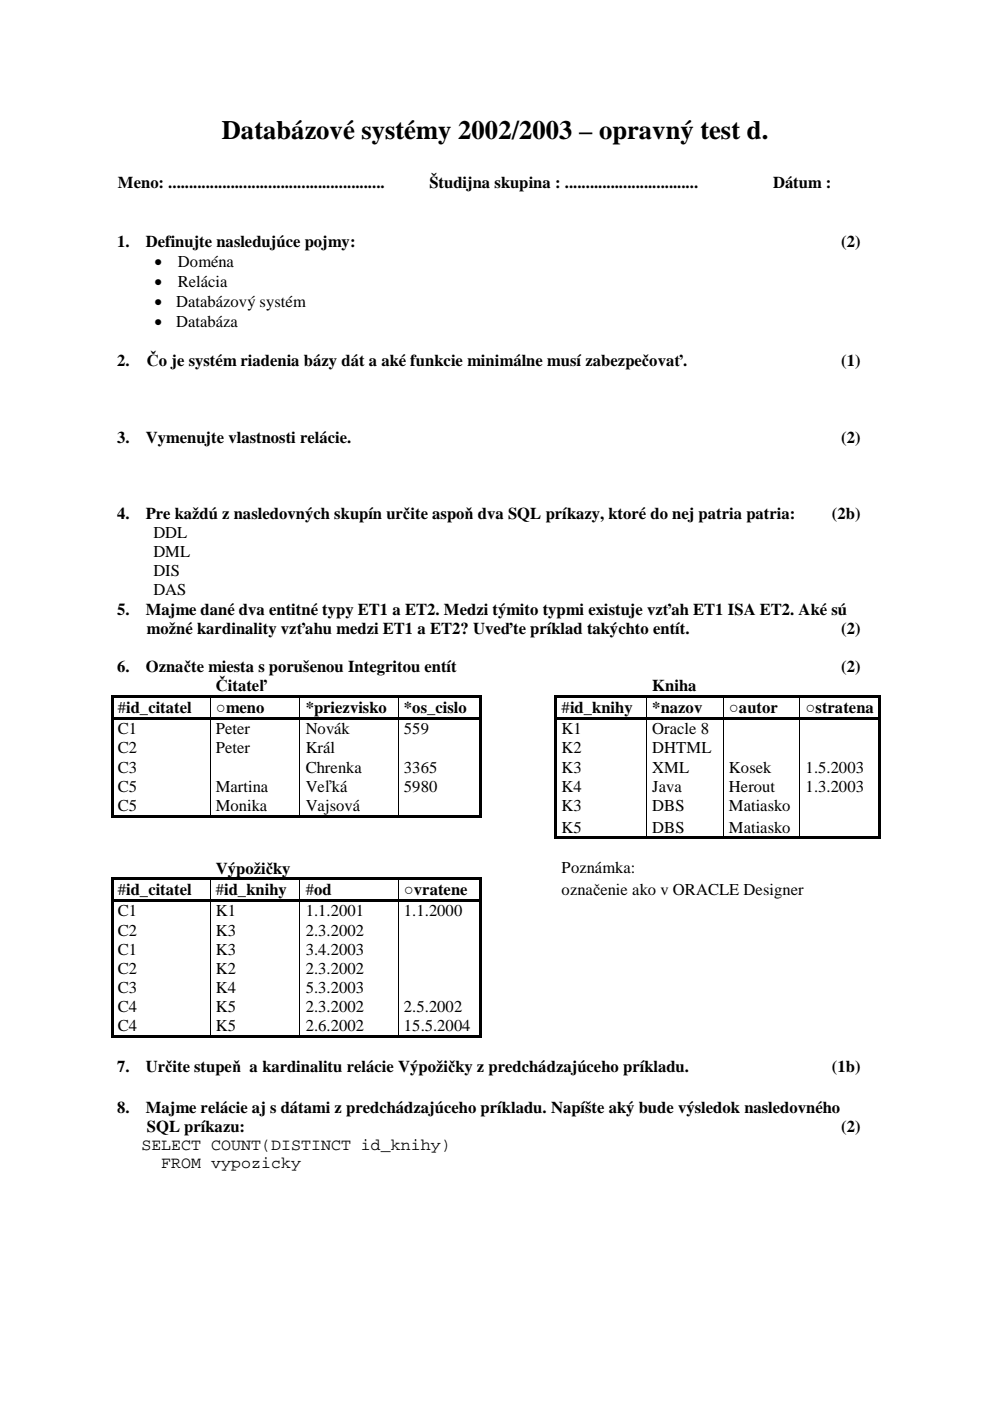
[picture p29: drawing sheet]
<svg xmlns="http://www.w3.org/2000/svg" width="210mm" height="297mm" viewBox="0 0 210 297" stroke-linecap="round" stroke-linejoin="round" font-family="sans-serif">
<defs><g id="words">
<text font-size="5.6" x="47" y="29.5">Databázové systémy 2002/2003 – opravný test d.</text>
<g font-size="3.5">
<text x="25" y="39.9">Meno: ....................................................</text>
<text x="91.1" y="39.9">Študijna skupina : ................................</text>
<text x="163.9" y="39.9">Dátum :</text>
<text x="24.8" y="52.3">1.</text>
<text x="30.9" y="52.3">Definujte nasledujúce pojmy:</text>
<text x="178.4" y="52.3">(2)</text>
<text x="32.7" y="56.5">•</text>
<text x="37.7" y="56.5">Doména</text>
<text x="32.7" y="60.8">•</text>
<text x="32.7" y="65.1">•</text>
<text x="37.3" y="65.1">Databázový systém</text>
<text x="37.7" y="60.8">Relácia</text>
<text x="32.7" y="69.4">•</text>
<text x="37.3" y="69.4">Databáza</text>
<text x="24.8" y="77.6">2.</text>
<text x="31.2" y="77.6">Čo je systém riadenia bázy dát a aké funkcie minimálne musí zabezpečovať.</text>
<text x="178.4" y="77.6">(1)</text>
<text x="24.8" y="93.9">3.</text>
<text x="30.9" y="93.9">Vymenujte vlastnosti relácie.</text>
<text x="178.4" y="93.9">(2)</text>
<text x="24.8" y="110.1">4.</text>
<text x="30.9" y="110.1">Pre každú z nasledovných skupín určite aspoň dva SQL príkazy, ktoré do nej patria patria:</text>
<text x="176.4" y="110.1">(2b)</text>
<text x="32.5" y="114">DDL</text>
<text x="32.5" y="118.1">DML</text>
<text x="32.5" y="122.2">DIS</text>
<text x="24.8" y="130.3">5.</text>
<text x="30.9" y="130.3">Majme dané dva entitné typy ET1 a ET2. Medzi týmito typmi existuje vzťah ET1 ISA ET2. Aké sú</text>
<text x="32.5" y="126.2">DAS</text>
<text x="31.2" y="134.4">možné kardinality vzťahu medzi ET1 a ET2? Uveďte príklad takýchto entít.</text>
<text x="178.4" y="134.4">(2)</text>
<text x="24.8" y="142.5">6.</text>
<text x="30.9" y="142.5">Označte miesta s porušenou Integritou entít</text>
<text x="178.4" y="142.5">(2)</text>
<text x="45.8" y="146.6">Čitateľ</text>
<text x="138.3" y="146.6">Kniha</text>
<text x="25" y="155.7">C1</text>
<text x="25" y="151.1">#id_citatel</text>
<text x="45.8" y="155.7">Peter</text>
<text x="45.8" y="151.2">○meno</text>
<text x="64.8" y="155.7">Novák</text>
<text x="64.8" y="151.2">*priezvisko</text>
<text x="85.6" y="155.7">559</text>
<text x="85.6" y="151.2">*os_cislo</text>
<text x="119.1" y="155.7">K1</text>
<text x="119.1" y="151.1">#id_knihy</text>
<text x="138.3" y="155.7">Oracle 8</text>
<text x="138.3" y="151.2">*nazov</text>
<text x="154.6" y="151.2">○autor</text>
<text x="170.8" y="151.2">○stratena</text>
<text x="25" y="159.7">C2</text>
<text x="45.8" y="159.7">Peter</text>
<text x="64.8" y="159.7">Král</text>
<text x="119.1" y="159.7">K2</text>
<text x="138.3" y="159.7">DHTML</text>
<text x="25" y="163.8">C3</text>
<text x="25" y="167.9">C5</text>
<text x="45.8" y="167.9">Martina</text>
<text x="64.8" y="163.8">Chrenka</text>
<text x="64.8" y="167.9">Veľká</text>
<text x="85.6" y="163.8">3365</text>
<text x="85.6" y="167.9">5980</text>
<text x="119.1" y="163.8">K3</text>
<text x="119.1" y="167.9">K4</text>
<text x="138.3" y="163.8">XML</text>
<text x="138.3" y="167.9">Java</text>
<text x="154.6" y="163.8">Kosek</text>
<text x="154.6" y="167.9">Herout</text>
<text x="170.8" y="163.8">1.5.2003</text>
<text x="170.8" y="167.9">1.3.2003</text>
<text x="25" y="171.9">C5</text>
<text x="45.8" y="171.9">Monika</text>
<text x="64.8" y="171.9">Vajsová</text>
<text x="119.1" y="171.9">K3</text>
<text x="138.3" y="171.9">DBS</text>
<text x="154.6" y="171.9">Matiasko</text>
<text x="119.1" y="176.5">K5</text>
<text x="138.3" y="176.5">DBS</text>
<text x="154.6" y="176.5">Matiasko</text>
<text x="45.8" y="185.2">Výpožičky</text>
<text x="119.1" y="185.1">Poznámka:</text>
<text x="25" y="189.7">#id_citatel</text>
<text x="45.8" y="189.7">#id_knihy</text>
<text x="64.8" y="189.7">#od</text>
<text x="85.6" y="189.8">○vratene</text>
<text x="119.1" y="189.7">označenie ako v ORACLE Designer</text>
<text x="25" y="194.3">C1</text>
<text x="45.8" y="194.3">K1</text>
<text x="64.8" y="194.3">1.1.2001</text>
<text x="85.6" y="194.3">1.1.2000</text>
<text x="25" y="198.4">C2</text>
<text x="25" y="202.4">C1</text>
<text x="45.8" y="198.4">K3</text>
<text x="45.8" y="202.4">K3</text>
<text x="64.8" y="198.4">2.3.2002</text>
<text x="64.8" y="202.4">3.4.2003</text>
<text x="25" y="206.5">C2</text>
<text x="45.8" y="206.5">K2</text>
<text x="64.8" y="206.5">2.3.2002</text>
<text x="25" y="210.5">C3</text>
<text x="25" y="214.6">C4</text>
<text x="45.8" y="210.5">K4</text>
<text x="45.8" y="214.6">K5</text>
<text x="64.8" y="210.5">5.3.2003</text>
<text x="64.8" y="214.6">2.3.2002</text>
<text x="85.6" y="214.6">2.5.2002</text>
<text x="25" y="218.7">C4</text>
<text x="45.8" y="218.7">K5</text>
<text x="64.8" y="218.7">2.6.2002</text>
<text x="85.6" y="218.7">15.5.2004</text>
<text x="24.8" y="227.4">7.</text>
<text x="30.9" y="227.4">Určite stupeň a kardinalitu relácie Výpožičky z predchádzajúceho príkladu.</text>
<text x="176.4" y="227.4">(1b)</text>
<text x="24.8" y="235.9">8.</text>
<text x="30.9" y="235.9">Majme relácie aj s dátami z predchádzajúceho príkladu. Napíšte aký bude výsledok nasledovného</text>
<text x="31.2" y="239.9">SQL príkazu:</text>
<text x="178.4" y="239.9">(2)</text>
<text x="30" y="243.8">SELECT COUNT(DISTINCT id_knihy)</text>
<text x="34.2" y="247.7">FROM vypozicky</text>
</g>
</g></defs>
<g fill="#000">
<path d="M23.5 147.4h.5v.6h-.5zM23.5 147.4h.5v.5h-.5zM23.5 148h.5v4h-.5zM23.5 152h.5v.5h-.5zM23.5 152.5h.5v4h-.5zM24 147.4h.5v.5h-.5zM24 152h20.4v.5h-20.4zM24.5 147.4h19.9v.5h-19.9zM44.4 147.4h.5v.5h-.5zM44.4 147.9l.2 .1zM44.4 147.4h.6v.5h-.6zM44.4 152.5h.2z"/>
<path d="M44.4 152h.6v.5h-.6zM45 147.4h18.5v.5h-18.5zM45 152h18.5v.5h-18.5zM63.5 147.4h.5v.5h-.5zM63.5 147.9l.2 .1zM63.5 152.5h.2zM63.5 152h.5v.5h-.5zM64 147.4h20.3v.5h-20.3zM64 152h20.3v.5h-20.3zM84.3 147.4h.5v.5h-.5zM84.3 147.9l.2 .1zM84.3 152.5h.2z"/>
<path d="M84.3 152h.5v.5h-.5zM84.8 147.4h16.8v.5h-16.8zM84.8 152h16.8v.5h-16.8zM101.6 147.4h.5v.6h-.5zM101.6 147.4h.5v.5h-.5zM101.6 148h.5v4h-.5zM101.6 152h.5v.5h-.5zM101.6 152.5h.5v4h-.5zM117.6 147.4h.5v.6h-.5zM117.6 147.4h.5v.5h-.5zM117.6 148h.5v4h-.5zM117.6 152h.5v.5h-.5z"/>
<path d="M117.6 152.5h.5v4h-.5zM118.1 147.4h.5v.5h-.5zM118.1 152h18.9v.5h-18.9zM118.6 147.4h18.3v.5h-18.3zM136.9 147.4h.6v.5h-.6zM137 147.9l.2 .1zM137 147.4h.5v.5h-.5zM137 152.5h.2zM137 152h.5v.5h-.5zM137.5 147.4h15.7v.5h-15.7zM137.5 152h15.7v.5h-15.7zM153.2 147.4h.5v.5h-.5z"/>
<path d="M153.2 147.9l.2 .1zM153.2 147.4h.6v.5h-.6zM153.2 152.5h.2zM153.2 152h.6v.5h-.6zM153.8 147.4h15.7v.5h-15.7zM153.8 152h15.7v.5h-15.7zM169.5 147.4h.5v.5h-.5zM169.5 147.9l.2 .1zM169.5 152.5h.2zM169.5 152h.5v.5h-.5zM170 147.4h16.3v.5h-16.3zM170 152h16.3v.5h-16.3z"/>
<path d="M186.3 147.9l.5 .1zM186.3 147.4h.5v.5h-.5zM186.3 148h.5v4h-.5zM186.3 152h.5v.5h-.5zM186.3 152.5h.5v4h-.5zM23.5 156.5h.5v4.1h-.5zM23.5 160.6h.5v4.1h-.5zM23.5 164.7h.5v4h-.5zM23.5 168.7h.5v4.1h-.5zM23.5 172.8h.5v.5h-.5zM24 172.8h.5v.5h-.5zM24.5 172.8h19.9v.5h-19.9z"/>
<path d="M44.4 172.8h.5v.5h-.5zM44.4 172.8h.6v.5h-.6zM45 172.8h18.5v.5h-18.5zM63.5 172.8h.5v.5h-.5zM64 172.8h20.3v.5h-20.3zM84.3 172.8h.5v.5h-.5zM84.8 172.8h16.8v.5h-16.8zM101.6 156.5h.5v4.1h-.5zM101.6 160.6h.5v4.1h-.5zM101.6 164.7h.5v4h-.5zM101.6 168.7h.5v4.1h-.5zM101.6 172.8h.5v.5h-.5z"/>
<path d="M117.6 156.5h.5v4.1h-.5zM117.6 160.6h.5v4.1h-.5zM117.6 164.7h.5v4h-.5zM117.6 168.7h.5v4.1h-.5zM117.6 172.8h.5v.6h-.5zM117.6 173.4h.5v4h-.5zM117.6 177.4h.5v.5h-.5zM118.1 177.4h.5v.5h-.5zM118.6 177.4h18.3v.5h-18.3zM136.9 177.4h.6v.5h-.6zM137 172.8h.2v.6h-.2zM137 177.4h.5v.5h-.5z"/>
<path d="M137.5 177.4h15.7v.5h-15.7zM153.2 177.4h.5v.5h-.5zM153.2 172.8h.2v.6h-.2zM153.2 177.4h.6v.5h-.6zM153.8 177.4h15.7v.5h-15.7zM169.5 177.4h.5v.5h-.5zM169.5 172.8h.2v.6h-.2zM170 177.4h16.3v.5h-16.3zM186.3 156.5h.5v4.1h-.5zM186.3 160.6h.5v4.1h-.5zM186.3 164.7h.5v4h-.5zM186.3 168.7h.5v4.1h-.5z"/>
<path d="M186.3 172.8h.5v.6h-.5zM186.3 173.4h.5v4h-.5zM186.3 177.4h.5v.5h-.5zM23.5 186h.5v.6h-.5zM23.5 186h.5v.5h-.5zM23.5 186.6h.5v4h-.5zM23.5 190.6h.5v.5h-.5zM23.5 191.1h.5v4.1h-.5zM23.5 195.2h.5v4.1h-.5zM24 186h.5v.5h-.5zM24 190.6h20.4v.5h-20.4zM24.5 186h19.9v.5h-19.9z"/>
<path d="M44.4 186h.5v.5h-.5zM44.4 186.5l.2 .1zM44.4 186h.6v.5h-.6zM44.4 191.1h.2zM44.4 190.6h.6v.5h-.6zM45 186h18.5v.5h-18.5zM45 190.6h18.5v.5h-18.5zM63.5 186h.5v.5h-.5zM63.5 186.5l.2 .1zM63.5 191.1h.2zM63.5 190.6h.5v.5h-.5zM64 186h20.3v.5h-20.3z"/>
<path d="M64 190.6h20.3v.5h-20.3zM84.3 186h.5v.5h-.5zM84.3 186.5l.2 .1zM84.3 191.1h.2zM84.3 190.6h.5v.5h-.5zM84.8 186h16.8v.5h-16.8zM84.8 190.6h16.8v.5h-16.8zM101.6 186h.5v.6h-.5zM101.6 186h.5v.5h-.5zM101.6 186.6h.5v4h-.5zM101.6 190.6h.5v.5h-.5zM101.6 191.1h.5v4.1h-.5z"/>
<path d="M101.6 195.2h.5v4.1h-.5zM23.5 199.3h.5v4h-.5zM23.5 203.3h.5v4h-.5zM23.5 207.3h.5v4.1h-.5zM23.5 211.4h.5v4.1h-.5zM23.5 215.5h.5v4h-.5zM101.6 199.3h.5v4h-.5zM101.6 203.3h.5v4h-.5zM101.6 207.3h.5v4.1h-.5zM101.6 211.4h.5v4.1h-.5zM101.6 215.5h.5v4h-.5zM23.5 219.5h.5v.5h-.5z"/>
<path d="M24 219.5h20.4v.5h-20.4zM44.4 219.5h.6v.5h-.6zM45 219.5h18.5v.5h-18.5zM63.5 219.5h.5v.5h-.5zM64 219.5h20.3v.5h-20.3zM84.3 219.5h.5v.5h-.5zM84.8 219.5h16.8v.5h-16.8zM101.6 219.5h.5v.5h-.5z"/>
</g>
<g fill="none" stroke="#000" stroke-width=".21">
<path d="M44.5 148v4M44.5 152.5v20.3M63.6 148v4M63.6 152.5v20.3M84.4 148v4M84.4 152.5v20.3M137.1 148v4M137.1 152.5v20.3M153.3 148v4M153.3 152.5v20.3M169.6 148v4M169.6 152.5v20.3"/>
<path d="M137.1 173.4v4M153.3 173.4v4M169.6 173.4v4M44.5 186.6v4M44.5 191.1v28.4M63.6 186.6v4M63.6 191.1v28.4M84.4 186.6v4M84.4 191.1v28.4"/>
</g>
<use href="#words"/>
</svg>
